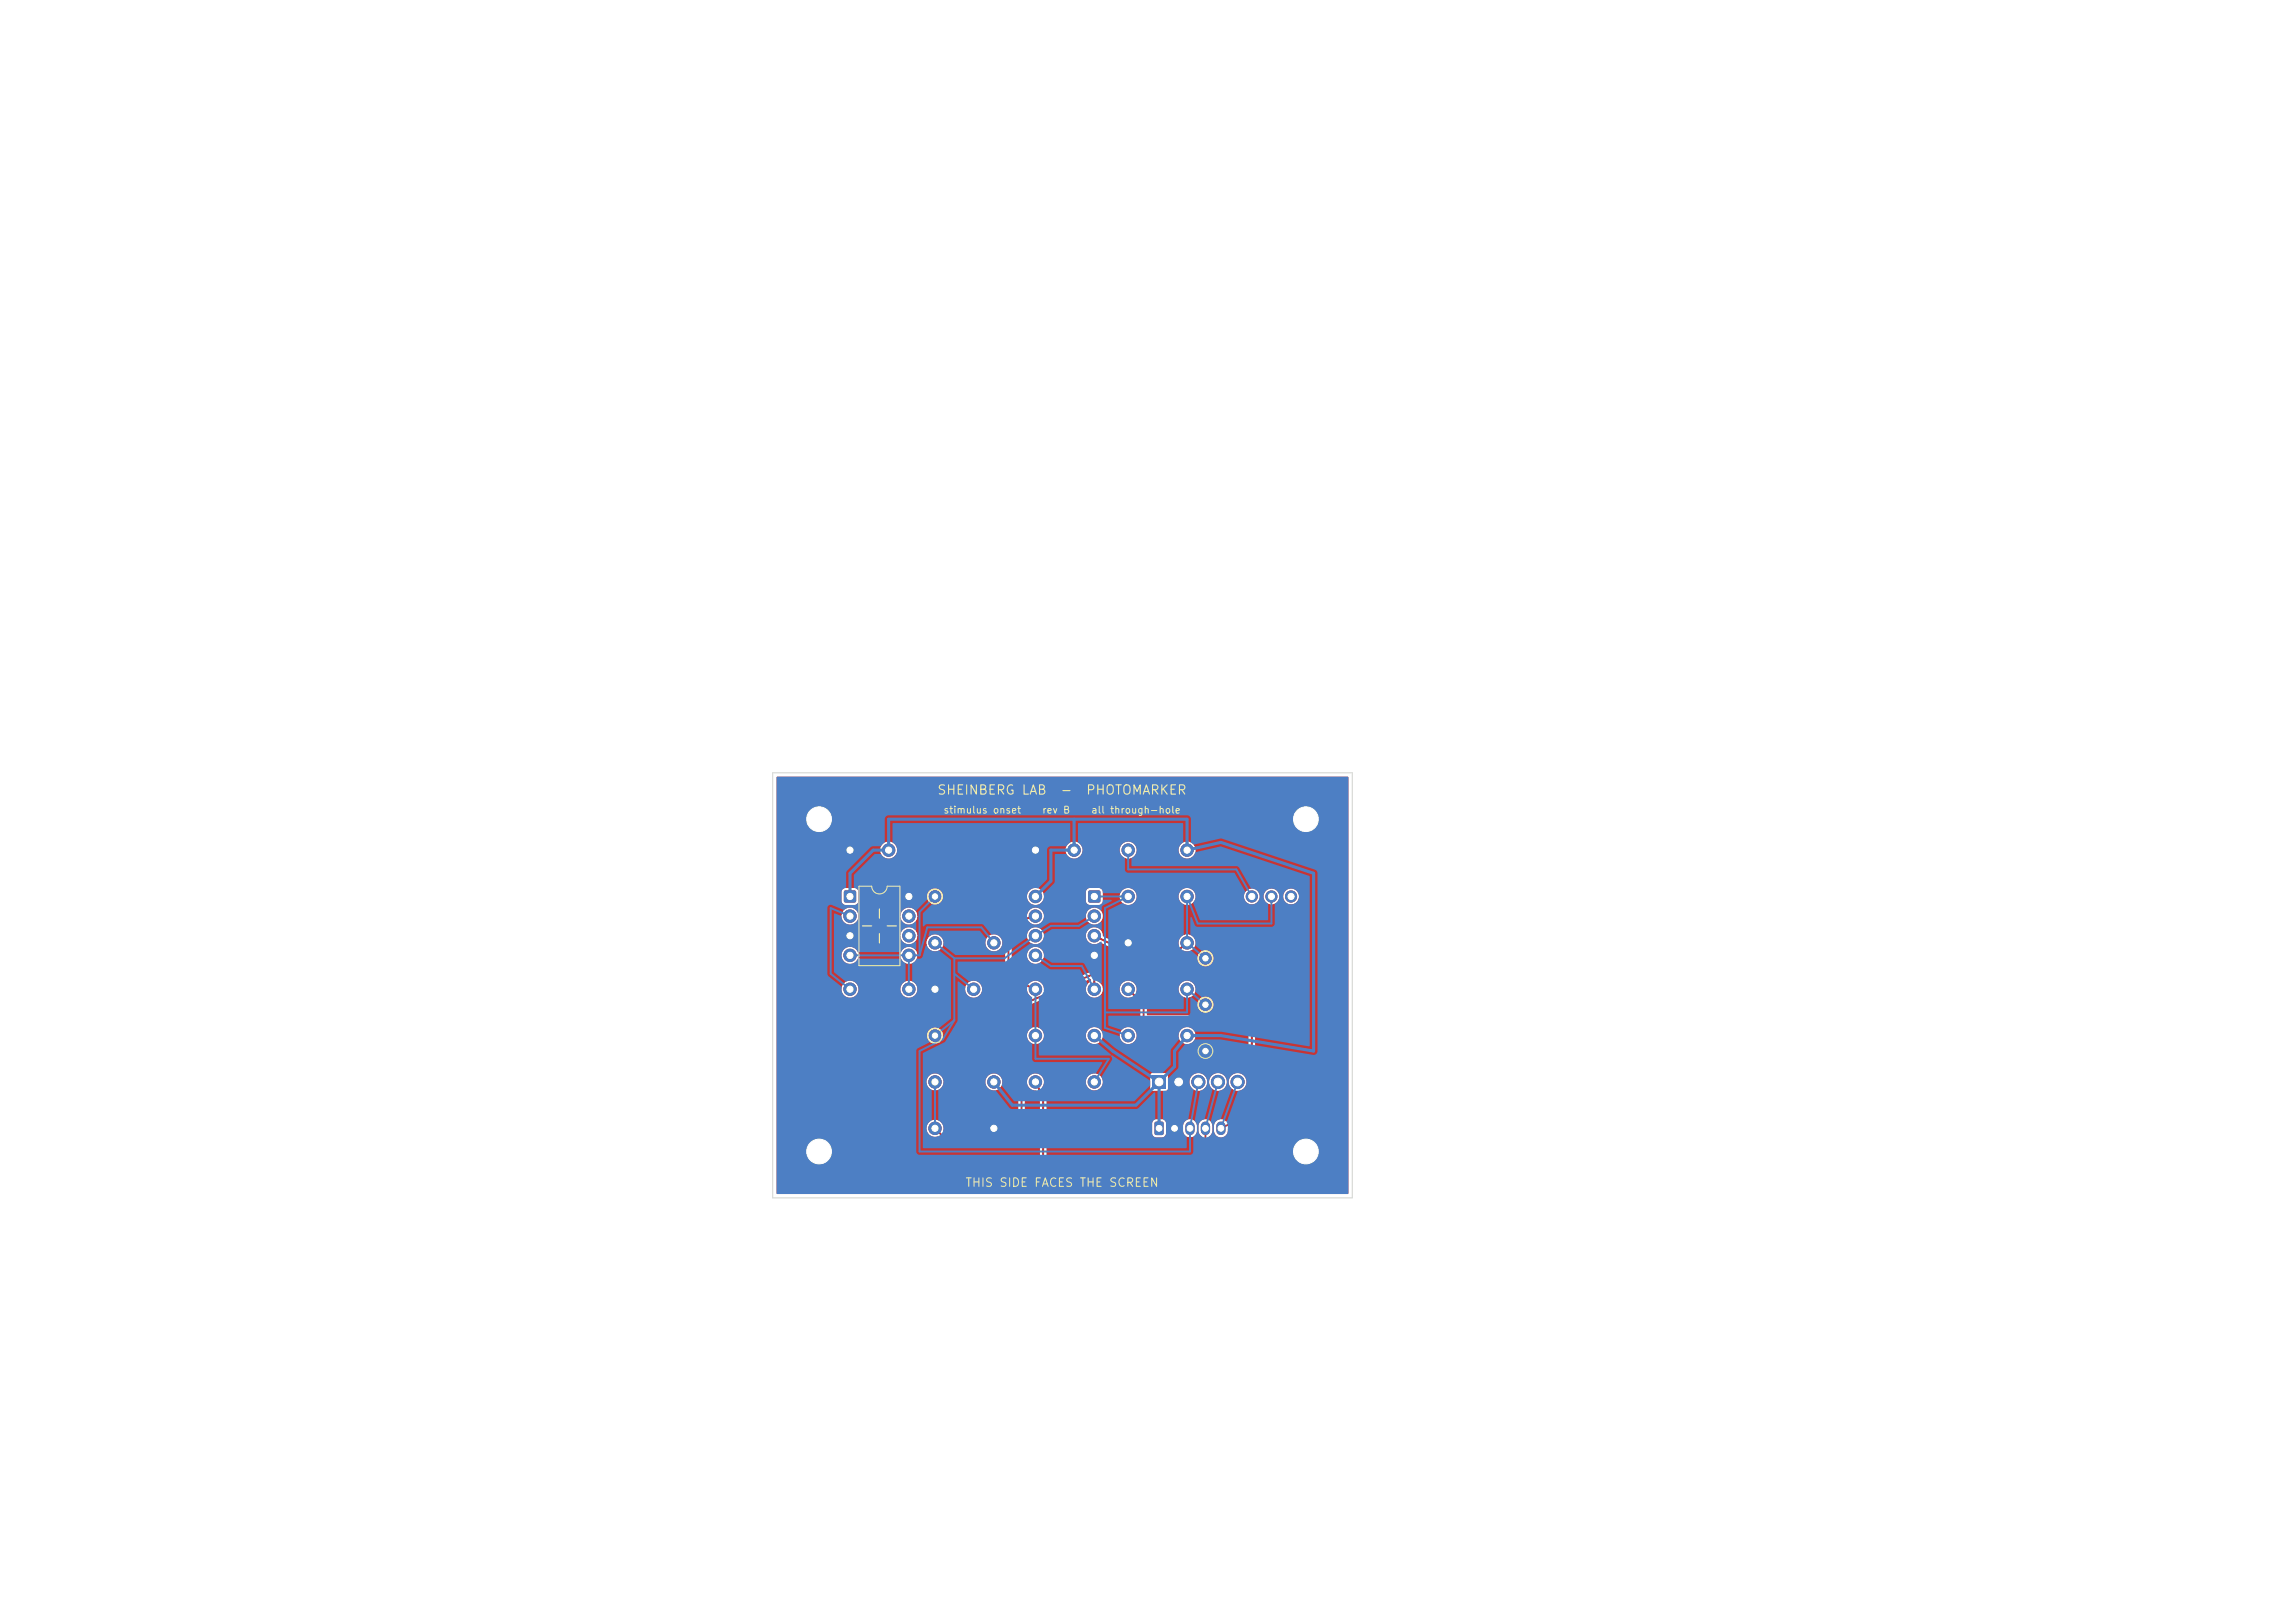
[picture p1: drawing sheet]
<svg xmlns="http://www.w3.org/2000/svg" width="297mm" height="210mm" viewBox="0 0 297 210" stroke-linecap="round" stroke-linejoin="round" font-family="sans-serif">
<defs><g id="words">
<g font-size="1.2" fill="#f2eda1">
<text x="121.2" y="103.1">SHEINBERG LAB</text>
<text x="137.1" y="103.1">-</text>
<text x="140.5" y="103.1">PHOTOMARKER</text>
</g>
<text font-size="1.1" fill="#f2eda1" x="124.8" y="153.8">THIS SIDE FACES THE SCREEN</text>
<g font-size=".9" fill="#f2eda1">
<text x="122" y="105.5">stimulus onset</text>
<text x="134.8" y="105.5">rev B</text>
<text x="141.1" y="105.5">all through-hole</text>
</g>
</g></defs>
<g fill="#c83434" stroke="#c83434" stroke-width=".13">
<circle cx="156" cy="136" r=".75"/>
<circle cx="156" cy="124" r=".75"/>
<circle cx="121" cy="116" r=".75"/>
<circle cx="169" cy="149" r="3.2"/>
<circle cx="106" cy="149" r="3.2"/>
<circle cx="121" cy="134" r=".75"/>
<circle cx="169" cy="106" r="3.2"/>
<circle cx="156" cy="130" r=".75"/>
</g>
<path d="M109.3 115.3l.1-.1 1.3 .1 .1 .2-.1 1.2-.2 .1-1.2-.1-.1-.1z" fill="#c83434"/>
<g fill="#c83434" stroke="#c83434" stroke-width=".13">
<circle cx="110" cy="118.5" r=".8"/>
<circle cx="110" cy="121.1" r=".8"/>
<circle cx="110" cy="123.6" r=".8"/>
<circle cx="117.6" cy="123.6" r=".8"/>
<circle cx="117.6" cy="121.1" r=".8"/>
<circle cx="117.6" cy="118.5" r=".8"/>
<circle cx="117.6" cy="116" r=".8"/>
<circle cx="106" cy="106" r="3.2"/>
<circle cx="115" cy="110" r=".8"/>
<circle cx="110" cy="110" r=".8"/>
<circle cx="141.6" cy="128" r=".8"/>
<circle cx="134" cy="128" r=".8"/>
<circle cx="153.6" cy="134" r=".8"/>
<circle cx="146" cy="134" r=".8"/>
<circle cx="141.6" cy="140" r=".8"/>
<circle cx="134" cy="140" r=".8"/>
<circle cx="153.6" cy="122" r=".8"/>
<circle cx="146" cy="122" r=".8"/>
</g>
<path d="M140.9 115.3l.2-.1 1.2 .1 .1 .2-.1 1.2-.1 .1-1.3-.1-.1-.1z" fill="#c83434"/>
<g fill="#c83434" stroke="#c83434" stroke-width=".13">
<circle cx="141.6" cy="118.5" r=".8"/>
<circle cx="141.6" cy="121.1" r=".8"/>
<circle cx="141.6" cy="123.6" r=".8"/>
<circle cx="134" cy="123.6" r=".8"/>
<circle cx="134" cy="121.1" r=".8"/>
<circle cx="134" cy="118.5" r=".8"/>
<circle cx="134" cy="116" r=".8"/>
<circle cx="128.6" cy="122" r=".8"/>
<circle cx="121" cy="122" r=".8"/>
<circle cx="153.6" cy="116" r=".8"/>
<circle cx="146" cy="116" r=".8"/>
<circle cx="162" cy="116" r=".72"/>
<circle cx="164.5" cy="116" r=".72"/>
<circle cx="167.1" cy="116" r=".72"/>
<circle cx="141.6" cy="134" r=".8"/>
<circle cx="134" cy="134" r=".8"/>
</g>
<path d="M149.1 139.2h1.8v1.7h-1.8z" fill="#c83434"/>
<g fill="#c83434" stroke="#c83434" stroke-width=".13">
<circle cx="152.5" cy="140" r=".85"/>
<circle cx="155.1" cy="140" r=".85"/>
<circle cx="157.6" cy="140" r=".85"/>
<circle cx="160.2" cy="140" r=".85"/>
<circle cx="139" cy="110" r=".8"/>
<circle cx="134" cy="110" r=".8"/>
</g>
<path d="M149.5 145.2l.8-.1 .3 .2v1.3l-.2 .3h-.7l-.3-.2v-1.3z" fill="#c83434"/>
<path d="M152 145.7v.6M154 145.7v.6M156 145.7v.6M158 145.7v.6" fill="none" stroke="#c83434" stroke-width="1.2"/>
<g fill="#c83434" stroke="#c83434" stroke-width=".13">
<circle cx="117.6" cy="128" r=".8"/>
<circle cx="110" cy="128" r=".8"/>
<circle cx="128.6" cy="140" r=".8"/>
<circle cx="121" cy="140" r=".8"/>
<circle cx="153.6" cy="128" r=".8"/>
<circle cx="146" cy="128" r=".8"/>
<circle cx="121" cy="146" r=".8"/>
<circle cx="128.6" cy="146" r=".8"/>
<circle cx="153.6" cy="110" r=".8"/>
<circle cx="146" cy="110" r=".8"/>
<circle cx="126" cy="128" r=".8"/>
<circle cx="121" cy="128" r=".8"/>
</g>
<path d="M134 118.5l-3.5 1v7l3.5 1.5M141.6 121.1l2.9 1.4v2.5h5.5l3.6-3M141.6 128v-2l-9.4 4v18h-9.2l-2-2M146 128l2 2v1.8h14v12.2l-4 2M134 140l1 2v9h21v-5" fill="none" stroke="#c83434" stroke-width=".25"/>
<path d="M100.5 100.5h73.9l.1 .1v53.9h-73.9l-.1-.1v-8.5h19.4a1.17 1.17 0 0 0 1.6 1.2l1.2 1.2 .2 .1h9.4l.2-.1 .1-.2v-8.2h.3a1.19 1.19 0 0 0 1.2 1.3l.5 .9v9l.1 .2 .2 .1h21.2l.2-.1 .1-.2v-4l.3-.3a1.41 1.41 0 0 0 .2-1.2 .9 .9 0 0 0-.9-.8 .9 .9 0 0 0-.9 .8v.9l.5 .6v3.4l-.1 .1h-20l-.1-.1v-5.2h13.7v1.5l.2 .2 .2 .2h.9l.3-.2 .2-.3v-1.1h2.2v.9a.9 .9 0 0 0 1 .7 .9 .9 0 0 0 .8-.8 1.41 1.41 0 0 0-.2-1.2 .9 .9 0 0 0-1-.3 .9 .9 0 0 0-.6 .7h-2.2l-.1-.5-.2-.2-.2-.1h-.9l-.2 .2-.2 .3h-13.7v-3.4l-.5-1.2 .2-.4v-.4h5.4a1.1 1.1 0 0 0 1.6 1.1 1.1 1.1 0 0 0 .2-1.9h6.5l.1 1.8 .2 .3 1.9-.1 .2-.2v-1h2.7a1.15 1.15 0 0 0 1.2 1.3 1.15 1.15 0 0 0 1.1-1.3h.3v.2a1.15 1.15 0 0 0 1.2 1.1 1.15 1.15 0 0 0 1.1-1.3h.2v.2a1.15 1.15 0 0 0 1.8 .9 1.15 1.15 0 0 0 0-2 1.15 1.15 0 0 0-1.8 .9h-.2l-.1-.2a1.15 1.15 0 0 0-1.2-.9 1.15 1.15 0 0 0-1 1.1h-.3v-.2a1.15 1.15 0 0 0-1.2-.9 1.15 1.15 0 0 0-1.1 1.1h-2.7l-.1-.8-.2-.3-1.8 .1-.3 .2h-6.5a1.1 1.1 0 0 0-1.8 .8h-5.4v-.2a1.1 1.1 0 0 0-1.2-.8 1.1 1.1 0 0 0-1 1h-.3v-6h.3v.2a1.1 1.1 0 0 0 1.2 1 1.1 1.1 0 0 0 1-1.2h5.4v.2a1.1 1.1 0 0 0 1.2 1 1.1 1.1 0 0 0 1-1.2h2.2v.2a1.1 1.1 0 0 0 1.2 1 1.1 1.1 0 0 0 1-1.2h5.4v.2a1.1 1.1 0 0 0 1.7 .8 1.1 1.1 0 0 0 0-1.8 1.1 1.1 0 0 0-1.7 .8h-5.4v-.2a1.1 1.1 0 0 0-1.2-.8 1.1 1.1 0 0 0-1 1h-2.2v-.2a1.1 1.1 0 0 0-1.2-.8 1.1 1.1 0 0 0-1 1h-5.4v-.2a1.1 1.1 0 0 0-1.2-.8 1.1 1.1 0 0 0-1 1h-.3v-3.6l8.5-3.6h.1v.2a1.12 1.12 0 0 0-.2 2 1.12 1.12 0 0 0 1.7-1h2.2v.2a1.18 1.18 0 0 0 1.6 1l1.1 1.1v1.7l.1 .2 .2 .1h13.6l.1 11.5-2.9 1.4a.92 .92 0 0 0-1-.2 .92 .92 0 0 0-.6 .7v.9a.93 .93 0 0 0 1.2 .6 .93 .93 0 0 0 .6-1.1l3.3-1.6 .2-.3v-12.4l-.1-.2-.2-.1h-13.6l-.1-.1v-1.4h6.5v.2a1.06 1.06 0 0 0 1.7 .8 1.06 1.06 0 0 0 0-1.8 1.06 1.06 0 0 0-1.7 .8h-6.5l-1.4-1.5 .1-.5h5.4a1.1 1.1 0 0 0 1.5 1.1 1.1 1.1 0 0 0 .3-1.8 1.1 1.1 0 0 0-1.8 .5v.2h-5.4a1.1 1.1 0 0 0-1.1-1 1.1 1.1 0 0 0-1.1 1h-2.2l-.1-.5-.5-.4-.1-1.2-.1-.1-.3-.1-6.4 2.7-.1-.1a1.16 1.16 0 0 0-.6-1.2 1.16 1.16 0 0 0-1.3 .2l-2.3-1v-2.7h2v.2a1.1 1.1 0 0 0 1.7 .9 1.1 1.1 0 0 0 0-1.9 1.1 1.1 0 0 0-1.7 .8h-2v-2.5h2v.2a1.1 1.1 0 0 0 1.2 1 1.1 1.1 0 0 0 1-1.2h5.4v.2a1.16 1.16 0 0 0 1.9 .7l1.7 .9v2.3a.43 .43 0 0 0 .5 .3h5.5l1.9-1.5h2.9a1.06 1.06 0 0 0 1.5 1.1 1.06 1.06 0 0 0 .3-1.8 1.06 1.06 0 0 0-1.7 .5l-.1 .2h-2.9l1.1-.9a1.11 1.11 0 0 0 1.6-.8 1.11 1.11 0 0 0-1.1-1.3 1.11 1.11 0 0 0-1.1 1.4l-2.7 2.3h-4.8l-.1-.1v-2.1l-.1-.2-2.1-1.1a1.11 1.11 0 0 0-1-1.1 1.11 1.11 0 0 0-1.2 1h-5.4v-.2a1.1 1.1 0 0 0-1.2-.8 1.1 1.1 0 0 0-1 1h-2v-1.1l.1-.1 2.1-.6a1.15 1.15 0 0 0 1.3 .4 1.15 1.15 0 0 0 .7-1.1h5.4v.1a1.1 1.1 0 0 0 1.7 .9 1.1 1.1 0 0 0 0-1.9 1.1 1.1 0 0 0-1.7 .9h-5.4v-.2a1.14 1.14 0 0 0-1.2-.9 1.14 1.14 0 0 0-1.1 1l-2.5 .7-.2 .2v7.2l.2 .4 2.6 1.1a1.56 1.56 0 0 0 .5 1l-1.4 .6-.2 .3v17.6l-8.6 .1-1.1-1.1a1.13 1.13 0 0 0-.8-1.6 1.13 1.13 0 0 0-1.4 1h-19.4v-6h19.4v.2a1.1 1.1 0 0 0 1.2 1 1.1 1.1 0 0 0 1-1.2h5.4v.2a1.1 1.1 0 0 0 1.7 .8 1.1 1.1 0 0 0 0-1.8 1.1 1.1 0 0 0-1.7 .8h-5.4v-.2a1.1 1.1 0 0 0-1.2-.8 1.1 1.1 0 0 0-1 1h-19.4v-6h19.4v.2a1.06 1.06 0 0 0 1.7 .8 1.06 1.06 0 0 0 0-1.8 1.06 1.06 0 0 0-1.7 .8h-19.4v-6h8.4v.2a1.1 1.1 0 0 0 1.2 1 1.1 1.1 0 0 0 1-1.2h5.4v.2a1.1 1.1 0 0 0 1.2 1 1.1 1.1 0 0 0 1-1.2h6.2v.2a1.1 1.1 0 0 0 1.7 .8 1.1 1.1 0 0 0 0-1.8 1.1 1.1 0 0 0-1.7 .8h-6.2v-.2a1.1 1.1 0 0 0-1.2-.8 1.1 1.1 0 0 0-1 1h-5.4v-.2a1.1 1.1 0 0 0-1.2-.8 1.1 1.1 0 0 0-1 1h-8.4v-4.4h8.4v.2a1.1 1.1 0 0 0 1.2 1 1.1 1.1 0 0 0 1-1.2h5.4v.2a1.1 1.1 0 0 0 1.7 .9 1.1 1.1 0 0 0 0-1.9 1.1 1.1 0 0 0-1.7 .8h-5.4v-.1a1.1 1.1 0 0 0-1.2-.9 1.1 1.1 0 0 0-1 1h-8.4v-2.5h16v.2a1.1 1.1 0 0 0 .7 .9 1.1 1.1 0 0 0 1.1-.2h1.6v.2a1.1 1.1 0 0 0 1.2 1 1.1 1.1 0 0 0 1-1.2h5.4v.2a1.1 1.1 0 0 0 1.7 .8 1.1 1.1 0 0 0 0-1.8 1.1 1.1 0 0 0-1.7 .8h-5.4v-.2a1.1 1.1 0 0 0-1.2-.8 1.1 1.1 0 0 0-1 1h-1.6l.2-.1a1.1 1.1 0 0 0-.5-1.7 1.1 1.1 0 0 0-1.5 .9h-16v-2.5h8.4v.1a1.1 1.1 0 0 0 1.2 1 1.1 1.1 0 0 0 1-1.1h5.4v.1a1.1 1.1 0 0 0 1.7 .9 1.1 1.1 0 0 0 0-1.9 1.1 1.1 0 0 0-1.7 .9h-5.4v-.2a1.1 1.1 0 0 0-1.2-.9 1.1 1.1 0 0 0-1 1.1h-8.4v-3.1h8.4v1.3l.2 .2 .3 .2 1.4-.1 .3-.3v-.8h8.8a1.05 1.05 0 0 0 1.1 1.2 1.05 1.05 0 0 0 1.1-1.2h10.8v.2a1.1 1.1 0 0 0 1.4 .9 1.1 1.1 0 0 0 .6-1.6h5.6v1.3l.2 .2 .3 .2 1.4-.1 .3-.3v-.8h2.2a1.1 1.1 0 0 0 1.1 1.2 1.1 1.1 0 0 0 1.1-1.2h5.4v.2a1.1 1.1 0 0 0 1.2 1 1.1 1.1 0 0 0 1-1.2h6.3v.2a1.03 1.03 0 0 0 1.1 .9 1.03 1.03 0 0 0 .9-1.1h.5v.2a1.03 1.03 0 0 0 1.1 .9 1.03 1.03 0 0 0 1-1.1h.5v.2a1.03 1.03 0 0 0 1.5 .8 1.03 1.03 0 0 0 0-1.8 1.03 1.03 0 0 0-1.5 .8h-.5l-.1-.2a1.03 1.03 0 0 0-1.1-.7 1.03 1.03 0 0 0-.9 .9h-.5v-.2a1.03 1.03 0 0 0-1.1-.7 1.03 1.03 0 0 0-.9 .9h-6.3v-.2a1.1 1.1 0 0 0-1.2-.8 1.1 1.1 0 0 0-1 1h-5.4v-.2a1.1 1.1 0 0 0-1.2-.8 1.1 1.1 0 0 0-1 1h-2.2v-.7l-.3-.2-.2-.1h-1.3l-.2 .2-.2 .3h-5.6a1.1 1.1 0 0 0-1.2-.5 1.1 1.1 0 0 0-.8 1h-10.8a1.06 1.06 0 0 0-1.1-1 1.06 1.06 0 0 0-1.1 1h-8.8l-.1-.7-.2-.2-.2-.1h-1.3l-.2 .2-.2 .3h-8.4v-5.5h13.4a1.1 1.1 0 0 0 1.1 1.2 1.1 1.1 0 0 0 1.1-1.2h21.8v.2a1.1 1.1 0 0 0 1.2 1 1.1 1.1 0 0 0 1-1.2h4.8v.2a1.1 1.1 0 0 0 1.2 1 1.1 1.1 0 0 0 1-1.2h5.4v.2a1.1 1.1 0 0 0 1.7 .8 1.1 1.1 0 0 0 0-1.8 1.1 1.1 0 0 0-1.7 .8h-5.4v-.2a1.1 1.1 0 0 0-1.2-.8 1.1 1.1 0 0 0-1 1h-4.8v-.2a1.1 1.1 0 0 0-1.2-.8 1.1 1.1 0 0 0-1 1h-21.8v-.2a1.1 1.1 0 0 0-1.2-.8 1.1 1.1 0 0 0-1 1h-13.4z" fill="#c83434"/>
<g fill="#4d7fc4" stroke="#4d7fc4" stroke-width=".13">
<circle cx="156" cy="136" r=".75"/>
<circle cx="156" cy="124" r=".75"/>
<circle cx="121" cy="116" r=".75"/>
<circle cx="169" cy="149" r="3.2"/>
<circle cx="106" cy="149" r="3.2"/>
<circle cx="121" cy="134" r=".75"/>
<circle cx="169" cy="106" r="3.2"/>
<circle cx="156" cy="130" r=".75"/>
</g>
<path d="M109.3 115.3l.1-.1 1.3 .1 .1 .2-.1 1.2-.2 .1-1.2-.1-.1-.1z" fill="#4d7fc4"/>
<g fill="#4d7fc4" stroke="#4d7fc4" stroke-width=".13">
<circle cx="110" cy="118.5" r=".8"/>
<circle cx="110" cy="121.1" r=".8"/>
<circle cx="110" cy="123.6" r=".8"/>
<circle cx="117.6" cy="123.6" r=".8"/>
<circle cx="117.6" cy="121.1" r=".8"/>
<circle cx="117.6" cy="118.5" r=".8"/>
<circle cx="117.6" cy="116" r=".8"/>
<circle cx="106" cy="106" r="3.2"/>
<circle cx="115" cy="110" r=".8"/>
<circle cx="110" cy="110" r=".8"/>
<circle cx="141.6" cy="128" r=".8"/>
<circle cx="134" cy="128" r=".8"/>
<circle cx="153.6" cy="134" r=".8"/>
<circle cx="146" cy="134" r=".8"/>
<circle cx="141.6" cy="140" r=".8"/>
<circle cx="134" cy="140" r=".8"/>
<circle cx="153.6" cy="122" r=".8"/>
<circle cx="146" cy="122" r=".8"/>
</g>
<path d="M140.9 115.3l.2-.1 1.2 .1 .1 .2-.1 1.2-.1 .1-1.3-.1-.1-.1z" fill="#4d7fc4"/>
<g fill="#4d7fc4" stroke="#4d7fc4" stroke-width=".13">
<circle cx="141.6" cy="118.5" r=".8"/>
<circle cx="141.6" cy="121.1" r=".8"/>
<circle cx="141.6" cy="123.6" r=".8"/>
<circle cx="134" cy="123.6" r=".8"/>
<circle cx="134" cy="121.1" r=".8"/>
<circle cx="134" cy="118.5" r=".8"/>
<circle cx="134" cy="116" r=".8"/>
<circle cx="128.6" cy="122" r=".8"/>
<circle cx="121" cy="122" r=".8"/>
<circle cx="153.6" cy="116" r=".8"/>
<circle cx="146" cy="116" r=".8"/>
<circle cx="162" cy="116" r=".72"/>
<circle cx="164.5" cy="116" r=".72"/>
<circle cx="167.1" cy="116" r=".72"/>
<circle cx="141.6" cy="134" r=".8"/>
<circle cx="134" cy="134" r=".8"/>
</g>
<path d="M149.1 139.2h1.8v1.7h-1.8z" fill="#4d7fc4"/>
<g fill="#4d7fc4" stroke="#4d7fc4" stroke-width=".13">
<circle cx="152.5" cy="140" r=".85"/>
<circle cx="155.1" cy="140" r=".85"/>
<circle cx="157.6" cy="140" r=".85"/>
<circle cx="160.2" cy="140" r=".85"/>
<circle cx="139" cy="110" r=".8"/>
<circle cx="134" cy="110" r=".8"/>
</g>
<path d="M149.5 145.2l.8-.1 .3 .2v1.3l-.2 .3h-.7l-.3-.2v-1.3z" fill="#4d7fc4"/>
<path d="M152 145.7v.6M154 145.7v.6M156 145.7v.6M158 145.7v.6" fill="none" stroke="#4d7fc4" stroke-width="1.2"/>
<g fill="#4d7fc4" stroke="#4d7fc4" stroke-width=".13">
<circle cx="117.6" cy="128" r=".8"/>
<circle cx="110" cy="128" r=".8"/>
<circle cx="128.6" cy="140" r=".8"/>
<circle cx="121" cy="140" r=".8"/>
<circle cx="153.6" cy="128" r=".8"/>
<circle cx="146" cy="128" r=".8"/>
<circle cx="121" cy="146" r=".8"/>
<circle cx="128.6" cy="146" r=".8"/>
<circle cx="153.6" cy="110" r=".8"/>
<circle cx="146" cy="110" r=".8"/>
<circle cx="126" cy="128" r=".8"/>
<circle cx="121" cy="128" r=".8"/>
</g>
<path d="M110 116v-3l3-3h2v-4h38.6v4l4.4-1 12 4v23l-12-2h-4.4l-1.6 2v2l-5 5h-16l-2.4-3M139 106v4h-3v4l-2 2M141.6 134l2.4 2 6 4v6M152.5 140l-.5 6" fill="none" stroke="#4d7fc4" stroke-width=".4"/>
<g fill="none" stroke="#4d7fc4" stroke-width=".25">
<path d="M110 118.5l-2.5-1v8.5l2.5 2M121 116l-2 2v5.6M141.6 118.5l-2 1.3h-3.6l-2 1.3-4 2.9h-6.5M141.6 116h4.4l-3 1.5v15.5l3 1M146 110v2.5h14l2 3.5M164.5 116v3.5h-9.5l-1.4-3.5v6l2.4 2M110 123.6h9M117.6 123.6v4.4M121 122l2.5 2M123.5 132l-1.5 2.5-3 1.5v13h35v-3l1.1-6M123.5 124v8M123.5 132l-2.5 2"/>
<path d="M123.5 126l2.5 2M128.6 122l-1.6-2h-7l-1 3.6M134 123.6l2 1.4h4l1.6 3M134 128v9h9.5l-1.9 3M156 130l-2.4-2v3h-10.6M121 140v6M157.6 140l-1.6 6M160.2 140l-2.2 6"/>
</g>
<path d="M100.5 100.5h74v54h-74v-37h6.6v8.6l.1 .2 1.7 1.4a1.13 1.13 0 0 0 1 1.4 1.13 1.13 0 0 0 1.2-1.4 1.13 1.13 0 0 0-1.7-.7l-1.5-1.3v-7.4l.2-.1 .8 .4a1.11 1.11 0 0 0 1.4 1 1.11 1.11 0 0 0 .7-1.6 1.11 1.11 0 0 0-1.8-.3l-1.7-.6-.3 .1-.1 .3h-6.6v-2.1h8.4v1.2l.2 .3 .3 .2h1.3l.2-.2 .2-.2v-1.3l-.2-.3-.4-.3v-1.6l2.7-2.7h.8a1.13 1.13 0 0 0 1.8 .2 1.13 1.13 0 0 0-.3-1.7v-2.4l.1-.1h22.9v2.5l-.5 .5h-2.1l-.2 .1-.2 .2v4l-1.1 1.1a1.11 1.11 0 0 0-1.5 .8 1.11 1.11 0 0 0 1.1 1.4 1.11 1.11 0 0 0 1.1-1.4v-.1l1.4-1.4v-3.7h1.5a1.14 1.14 0 0 0 1.3 .6 1.14 1.14 0 0 0 .8-1.2h4.8v.2a1.35 1.35 0 0 0 .7 1v1.5l.1 .2 .2 .1h13.8l1.4 2.5a1.05 1.05 0 0 0 .5 1.5 1.05 1.05 0 0 0 1.4-.8 1.05 1.05 0 0 0-1.1-1.2l-1.6-2.7-.2-.1h-13.6l-.1-.1v-1a1.11 1.11 0 0 0 .2-1.9 1.11 1.11 0 0 0-1.7 .8h-4.8l-.2-.5-.4-.4v-2.5h13.5l.1 .1v2.4a1.12 1.12 0 0 0-.1 1.9 1.12 1.12 0 0 0 1.7-.6l3.3-.8 11.5 3.9v21.9l-.1 .1-11.3-1.9h-3.4a1.16 1.16 0 0 0-1.6-.5 1.16 1.16 0 0 0-.5 1.5l-1.1 1.4v1.9l-1 1h-1.3l-1.9-1.2a25.8 25.8 0 0 1-4.6-3.3l-.1-.9 .1-.1 2.1 .8a1.13 1.13 0 0 0 1.5 1 1.13 1.13 0 0 0 .6-1.7 1.13 1.13 0 0 0-1.8-.1l-1.7-.6v-1.2l10.3-.1 .2-.1 .1-.2 .1-2h.1l.8 .6a1.06 1.06 0 0 0 1 1.3 1.06 1.06 0 0 0 1-1.2 1.06 1.06 0 0 0-1.5-.8l-.8-.6a1.14 1.14 0 0 0-.7-1.4 1.14 1.14 0 0 0-1.4 .6 1.14 1.14 0 0 0 .6 1.5v1.4l-.1 .1h-9.6l-.1-2.7h1.5a1.1 1.1 0 0 0 1.5 1.1 1.1 1.1 0 0 0 .3-1.8 1.1 1.1 0 0 0-1.8 .5v.2h-1.5v-10.1l1.8-.9a1.16 1.16 0 0 0 1.3 .1 1.16 1.16 0 0 0 .6-1.1h5.4v.2a1.29 1.29 0 0 0 .7 1v3.9a1.14 1.14 0 0 0-.6 1.5 1.14 1.14 0 0 0 1.6 .5l.7 .7a1.07 1.07 0 0 0 .8 1.4 1.07 1.07 0 0 0 1.3-1 1.07 1.07 0 0 0-1.1-1.2l-.4 .1-.8-.7a1.24 1.24 0 0 0-.7-1.4v-2.1l.1-.1h.1l.5 1.1 .2 .1h9.6a.43 .43 0 0 0 .5-.3v-2.7a1.1 1.1 0 0 0 .6-1h.5v.2a1.03 1.03 0 0 0 1.5 .8 1.03 1.03 0 0 0 0-1.8 1.03 1.03 0 0 0-1.5 .8h-.5l-.1-.2a1.04 1.04 0 0 0-1.7-.4 1.04 1.04 0 0 0 .3 1.7v2l-.1 .1h-8.6l-1-2.3a1.11 1.11 0 0 0-.3-1.8 1.11 1.11 0 0 0-1.6 .9h-5.4v-.2a1.15 1.15 0 0 0-1-.8 1.15 1.15 0 0 0-1.2 .7h-2.1l-.1-.1a.54 .54 0 0 0-.5-.6h-1.3l-.2 .2-.2 .3v1.2l.2 .3 .3 .2h1.2a1.01 1.01 0 0 0 .6-.7h1l.1 .2-1.2 .6-.1 .1-.1 .5a1.18 1.18 0 0 0-1.4-.3 1.18 1.18 0 0 0-.6 1.3l-1.1 .6h-3.5l-1.3 .7a1.15 1.15 0 0 0-1.3 .1 1.15 1.15 0 0 0-.4 1.2l-3.1 2.2h-6.1l-1.6-1.3a1.16 1.16 0 0 0-.5-1.2 1.16 1.16 0 0 0-1.3 .1l-.1-.2 .2-.6h6.3l.9 1a1.13 1.13 0 0 0 .7 1.7 1.13 1.13 0 0 0 1.4-1.2 1.13 1.13 0 0 0-1.4-1l-1-1.2-.2-.1h-7.2l-.4 .3-.1-.1v-1.3h13.5v.1a1.1 1.1 0 0 0 1.7 .9 1.1 1.1 0 0 0 0-1.9 1.1 1.1 0 0 0-1.7 .9h-13.5v-.3l1.2-1.2a1.06 1.06 0 0 0 1.4-.9 1.06 1.06 0 0 0-1.1-1.2 1.06 1.06 0 0 0-.9 1.5l-1.5 1.5a1.11 1.11 0 0 0-1.6-.2 1.11 1.11 0 0 0-.1 1.6 1.11 1.11 0 0 0 1.7 0l.1 .1-.1 .9a1.13 1.13 0 0 0-1.6-.1 1.13 1.13 0 0 0-.1 1.6 1.13 1.13 0 0 0 1.7 0l.1 .1-.1 1a1.23 1.23 0 0 0-2 .3h-5.5a1.11 1.11 0 0 0-1.7-.4 1.11 1.11 0 0 0 0 1.7 1.11 1.11 0 0 0 1.7-.4h5.6l.6 .6v2.2a1.13 1.13 0 0 0-.5 1.8 1.13 1.13 0 0 0 1.8 0 1.13 1.13 0 0 0-.5-1.8l.1-2.3 .6-.5 .4-.1 .2-.1 .5-1.5 .1-.1a1.21 1.21 0 0 0 1.7 .7l1.5 1.2v7.5l-1.6 1.3a1.1 1.1 0 0 0-1.4 .4 1.1 1.1 0 0 0 .2 1.4l-.1 .1-1.4 .7-.2 .3v13.2l.2 .3h35.3l.2-.1 .1-.2v-2l.3-.3a1.41 1.41 0 0 0 .2-1.2h.2v.8a.9 .9 0 0 0 .9 .8 .9 .9 0 0 0 .9-.8v-.8h.2v.8a.9 .9 0 0 0 .9 .8 .9 .9 0 0 0 .9-.8v-.8l-.1-.4 1.4-4a1.16 1.16 0 0 0 1.1-1.6 1.16 1.16 0 0 0-1.8-.6 1.16 1.16 0 0 0-.1 1.9l-1.4 3.9-.6 .2-.2 .3-.1 .3h-.2l-.2-.5 1.1-3.9a1.16 1.16 0 0 0 .9-1.6 1.16 1.16 0 0 0-1.8-.5 1.16 1.16 0 0 0 0 1.8l-1 3.9a1.16 1.16 0 0 0-.8 .8h-.2l-.3-.6 .7-3.8a1.17 1.17 0 0 0 1-1.4 1.17 1.17 0 0 0-1.4-.9 1.17 1.17 0 0 0-.9 1.4l.1 .3 .4 .4-.7 3.8-.5 .4a1.41 1.41 0 0 0-.2 1.2l.1 .3 .4 .4-.1 1.5h-34l-.1-.1v-8.6h.5a1.26 1.26 0 0 0 .7 1.2v3.9a1.11 1.11 0 0 0-.5 1.7 1.11 1.11 0 0 0 1.8 0 1.11 1.11 0 0 0-.5-1.7v-3.9a1.12 1.12 0 0 0 .3-2 1.12 1.12 0 0 0-1.8 .8h-.5v-3.6l2.9-1.5 1.6-2.7v-5.1h.2l.8 .7a1.13 1.13 0 0 0 1 1.4 1.13 1.13 0 0 0 1.2-1.4 1.13 1.13 0 0 0-1.7-.7l-1.5-1.2 .1-1.4h6.1l3.3-2.3a1.2 1.2 0 0 0 1.7-1.2l1.1-.7h3.5l1.3-.7a1.27 1.27 0 0 0 1.5-.2l.1 .9-.2 .1a1.11 1.11 0 0 0-1.6 0 1.11 1.11 0 0 0 .1 1.6 1.11 1.11 0 0 0 1.6-.1l.1 .1v5.3l-.1 .1-.5-.3-.5-.1-1.2-2.2-.1-.1h-4l-1.1-.8a1.11 1.11 0 0 0-1.2-1.3 1.11 1.11 0 0 0-1 1.5 1.11 1.11 0 0 0 1.7 .6l1.3 .8h3.8l1 1.9a1.12 1.12 0 0 0 .2 1.6 1.12 1.12 0 0 0 1.6-.2l.1 .1v4.4l-.1 .1a1.13 1.13 0 0 0-1.5-.2 1.13 1.13 0 0 0-.3 1.5 1.13 1.13 0 0 0 1.4 .5l1.6 1.3a.12 .12 0 0 1 0 .1 .12 .12 0 0 1-.1 .1h-9.1l-.1-.1v-1.4a1.2 1.2 0 0 0 .7-1.1 1.2 1.2 0 0 0-.7-1.1v-3.9a1.11 1.11 0 0 0 .5-1.7 1.11 1.11 0 0 0-1.8 0 1.11 1.11 0 0 0 .5 1.7v3.9a1.2 1.2 0 0 0-.7 1.1 1.2 1.2 0 0 0 .7 1.1v2l.2 .3h8.8v.2l-.8 1.3a1.11 1.11 0 0 0-1.3 .9 1.11 1.11 0 0 0 1.1 1.3 1.11 1.11 0 0 0 1.1-1.2l-.1-.6 1.3-2.1v-.3l-.1-.2 .1-.2 4.9 3.3v.6l-2 2.1h-15.5l-1.7-2.1 .1-.5h3.2v.2a1.1 1.1 0 0 0 1.7 .8 1.1 1.1 0 0 0 0-1.8 1.1 1.1 0 0 0-1.7 .8h-3.2v-.2a1.11 1.11 0 0 0-1.4-.7 1.11 1.11 0 0 0-.8 1.3 1.11 1.11 0 0 0 1.4 .8l1.7 2.3 .4 .1h16.1l.2-.1 2-2h.1l.1 3.4-.4 .4v1.6l.2 .2 .2 .2h1l.2-.2 .2-.3v-1.5l-.4-.4v-3.6l.6-.2 .1-1.5 1.3-1.3v-2l.9-1.1a1.25 1.25 0 0 0 1.3-.6h3.3l11.9 2h.3l.2-.2 .1-.3v-23l-.2-.4-12.2-4.1-3.6 .8-.4-.3v-3.1l-.1-.2-.3-.2h-38.8l-.3 .2-.1 .2v3.1l-.5 .5h-1.1l-.2 .1-3.1 3.1-.1 .2v1.9l-.4 .3-.2 .3h-8.4z" fill="#4d7fc4"/>
<path d="M111.6 119.8h1.2M113.8 117.6v1.2M114.8 119.8h1.2M113.8 120.8v1.2" fill="none" stroke="#f2eda1" stroke-width=".15"/>
<g fill="none" stroke="#f2eda1" stroke-width=".13">
<path d="M111.2 114.7h1.6a1 1 0 0 0 1 1 1 1 0 0 0 1-1h1.7v10.3h-5.3z"/>
<circle cx="121" cy="116" r=".95"/>
<circle cx="121" cy="134" r=".95"/>
<circle cx="156" cy="136" r=".95"/>
<circle cx="156" cy="130" r=".95"/>
<circle cx="156" cy="124" r=".95"/>
</g>
<path d="M100 100h75v55h-75z" fill="none" stroke="#d0d2cd" stroke-width=".13"/>
<g fill="#fff" stroke="#fff" stroke-width=".13">
<circle cx="156" cy="136" r=".35"/>
<circle cx="156" cy="124" r=".35"/>
<circle cx="121" cy="116" r=".35"/>
<circle cx="169" cy="149" r="1.6"/>
<circle cx="106" cy="149" r="1.6"/>
<circle cx="121" cy="134" r=".35"/>
<circle cx="169" cy="106" r="1.6"/>
<circle cx="156" cy="130" r=".35"/>
<circle cx="110" cy="116" r=".4"/>
<circle cx="110" cy="118.5" r=".4"/>
<circle cx="110" cy="121.1" r=".4"/>
<circle cx="110" cy="123.6" r=".4"/>
<circle cx="117.6" cy="123.6" r=".4"/>
<circle cx="117.6" cy="121.1" r=".4"/>
<circle cx="117.6" cy="118.5" r=".4"/>
<circle cx="117.6" cy="116" r=".4"/>
<circle cx="106" cy="106" r="1.6"/>
<circle cx="115" cy="110" r=".4"/>
<circle cx="110" cy="110" r=".4"/>
<circle cx="141.6" cy="128" r=".4"/>
<circle cx="134" cy="128" r=".4"/>
<circle cx="153.6" cy="134" r=".4"/>
<circle cx="146" cy="134" r=".4"/>
<circle cx="141.6" cy="140" r=".4"/>
<circle cx="134" cy="140" r=".4"/>
<circle cx="153.6" cy="122" r=".4"/>
<circle cx="146" cy="122" r=".4"/>
<circle cx="141.6" cy="116" r=".4"/>
<circle cx="141.6" cy="118.5" r=".4"/>
<circle cx="141.6" cy="121.1" r=".4"/>
<circle cx="141.6" cy="123.6" r=".4"/>
<circle cx="134" cy="123.6" r=".4"/>
<circle cx="134" cy="121.1" r=".4"/>
<circle cx="134" cy="118.5" r=".4"/>
<circle cx="134" cy="116" r=".4"/>
<circle cx="128.6" cy="122" r=".4"/>
<circle cx="121" cy="122" r=".4"/>
<circle cx="153.6" cy="116" r=".4"/>
<circle cx="146" cy="116" r=".4"/>
<circle cx="162" cy="116" r=".4"/>
<circle cx="164.5" cy="116" r=".4"/>
<circle cx="167.1" cy="116" r=".4"/>
<circle cx="141.6" cy="134" r=".4"/>
<circle cx="134" cy="134" r=".4"/>
<circle cx="150" cy="140" r=".5"/>
<circle cx="152.5" cy="140" r=".5"/>
<circle cx="155.1" cy="140" r=".5"/>
<circle cx="157.6" cy="140" r=".5"/>
<circle cx="160.2" cy="140" r=".5"/>
<circle cx="139" cy="110" r=".4"/>
<circle cx="134" cy="110" r=".4"/>
<circle cx="150" cy="146" r=".37"/>
<circle cx="152" cy="146" r=".37"/>
<circle cx="154" cy="146" r=".37"/>
<circle cx="156" cy="146" r=".37"/>
<circle cx="158" cy="146" r=".37"/>
<circle cx="117.6" cy="128" r=".4"/>
<circle cx="110" cy="128" r=".4"/>
<circle cx="128.6" cy="140" r=".4"/>
<circle cx="121" cy="140" r=".4"/>
<circle cx="153.6" cy="128" r=".4"/>
<circle cx="146" cy="128" r=".4"/>
<circle cx="121" cy="146" r=".4"/>
<circle cx="128.6" cy="146" r=".4"/>
<circle cx="153.6" cy="110" r=".4"/>
<circle cx="146" cy="110" r=".4"/>
<circle cx="126" cy="128" r=".4"/>
<circle cx="121" cy="128" r=".4"/>
</g>
<use href="#words"/>
</svg>
